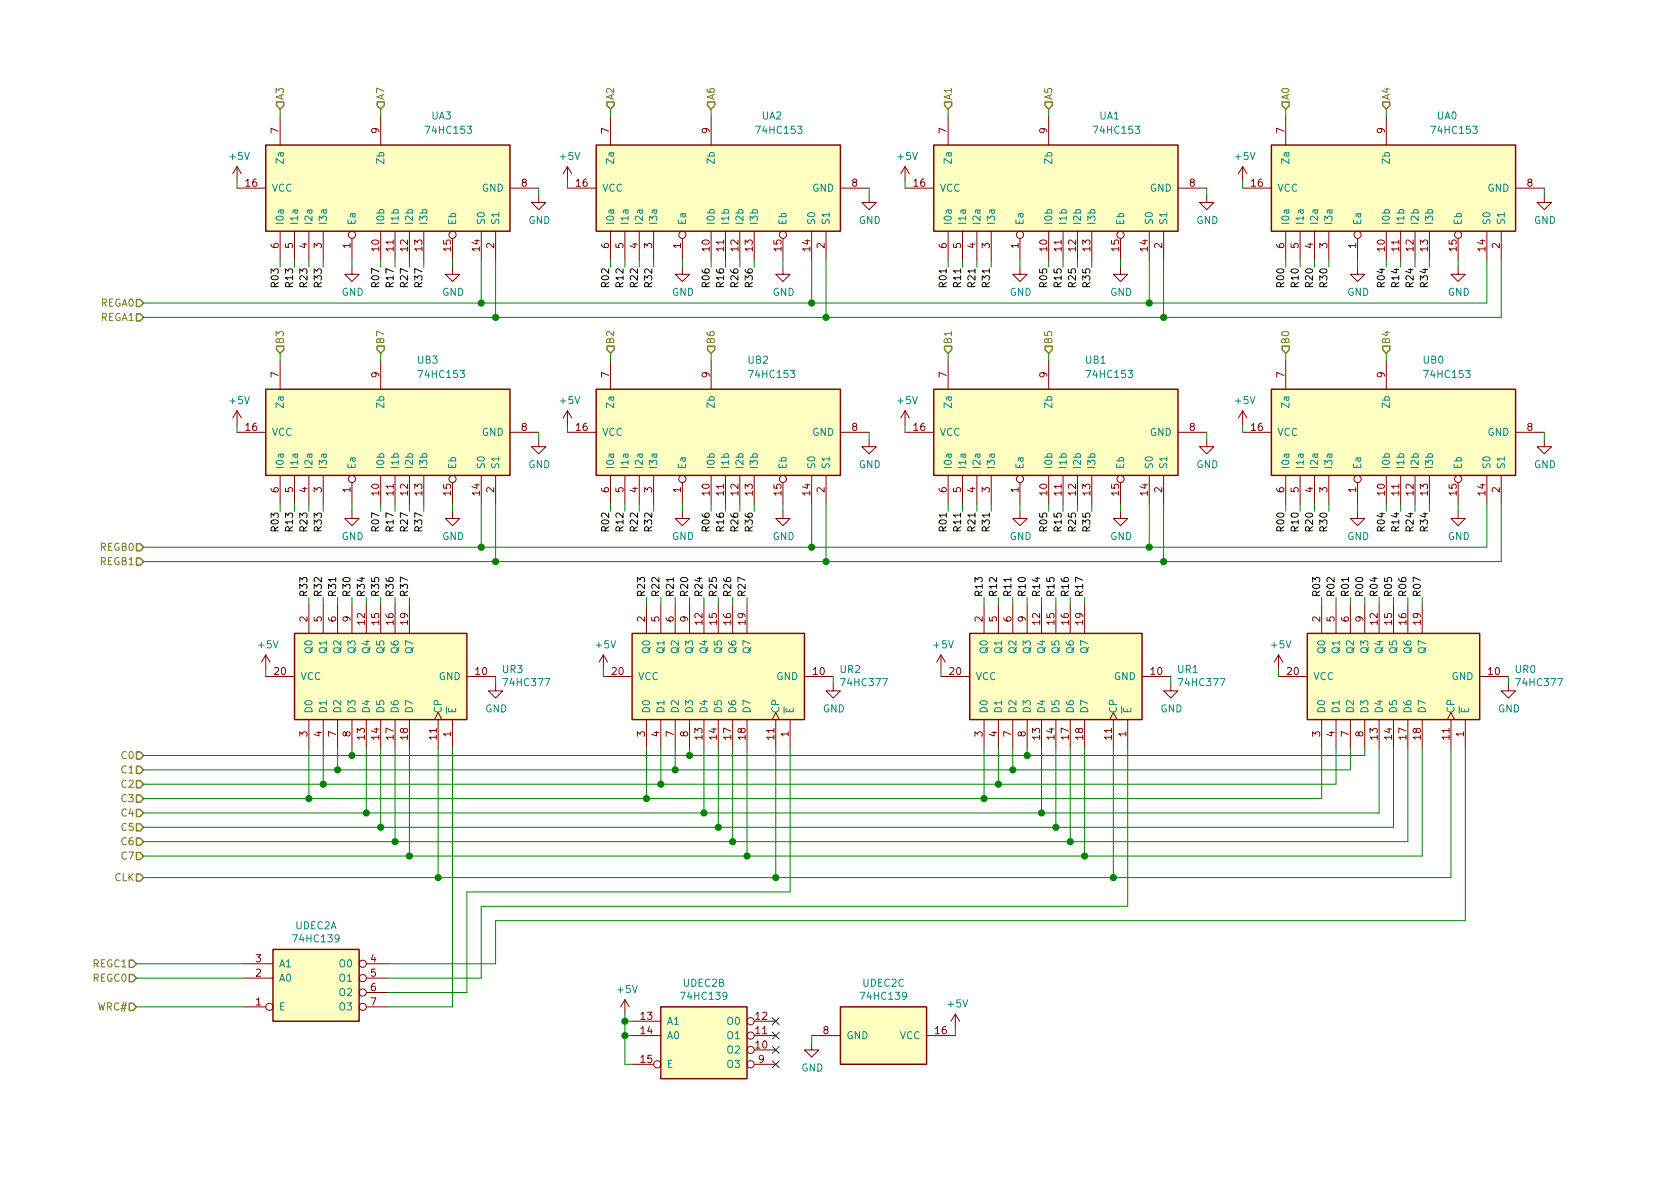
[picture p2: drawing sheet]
<svg xmlns="http://www.w3.org/2000/svg" width="297mm" height="210mm" viewBox="0 0 297 210" stroke-linecap="round" stroke-linejoin="round" font-family="sans-serif">
<defs><g id="words">
<g font-size="1.8" fill="#848400">
<text x="50.2" y="17.8" transform="rotate(-90 50.2 17.8)">A3</text>
<text x="67.9" y="17.8" transform="rotate(-90 67.9 17.8)">A7</text>
<text x="108.6" y="17.8" transform="rotate(-90 108.6 17.8)">A2</text>
<text x="126.4" y="17.8" transform="rotate(-90 126.4 17.8)">A6</text>
<text x="168.3" y="17.8" transform="rotate(-90 168.3 17.8)">A1</text>
<text x="186.1" y="17.8" transform="rotate(-90 186.1 17.8)">A5</text>
<text x="228" y="17.8" transform="rotate(-90 228 17.8)">A0</text>
<text x="245.7" y="17.8" transform="rotate(-90 245.7 17.8)">A4</text>
<text x="17.8" y="54.2">REGA0</text>
<text x="17.8" y="56.8">REGA1</text>
<text x="50.2" y="61" transform="rotate(-90 50.2 61)">B3</text>
<text x="67.9" y="61" transform="rotate(-90 67.9 61)">B7</text>
<text x="108.6" y="61" transform="rotate(-90 108.6 61)">B2</text>
<text x="126.4" y="61" transform="rotate(-90 126.4 61)">B6</text>
<text x="168.3" y="61" transform="rotate(-90 168.3 61)">B1</text>
<text x="186.1" y="61" transform="rotate(-90 186.1 61)">B5</text>
<text x="228" y="61" transform="rotate(-90 228 61)">B0</text>
<text x="245.7" y="61" transform="rotate(-90 245.7 61)">B4</text>
<text x="17.8" y="97.4">REGB0</text>
<text x="17.8" y="99.9">REGB1</text>
<text x="21.6" y="134.2">C0</text>
<text x="21.6" y="136.8">C1</text>
<text x="21.6" y="139.3">C2</text>
<text x="21.6" y="141.9">C3</text>
<text x="21.6" y="144.4">C4</text>
<text x="21.6" y="146.9">C5</text>
<text x="21.6" y="149.5">C6</text>
<text x="20.2" y="155.8">CLK</text>
<text x="21.6" y="152">C7</text>
<text x="16.5" y="173.6">REGC0</text>
<text x="16.5" y="171.1">REGC1</text>
<text x="17.4" y="178.7">WRC#</text>
</g>
<g font-size="1.8" fill="#840000">
<text x="49.3" y="23.6" transform="rotate(-90 49.3 23.6)">7</text>
<text x="67.1" y="23.6" transform="rotate(-90 67.1 23.6)">9</text>
<text x="107.7" y="23.6" transform="rotate(-90 107.7 23.6)">7</text>
<text x="125.5" y="23.6" transform="rotate(-90 125.5 23.6)">9</text>
<text x="167.4" y="23.6" transform="rotate(-90 167.4 23.6)">7</text>
<text x="185.2" y="23.6" transform="rotate(-90 185.2 23.6)">9</text>
<text x="227.1" y="23.6" transform="rotate(-90 227.1 23.6)">7</text>
<text x="244.9" y="23.6" transform="rotate(-90 244.9 23.6)">9</text>
<text x="43.5" y="33">16</text>
<text x="92.2" y="33">8</text>
<text x="101.9" y="33">16</text>
<text x="150.6" y="33">8</text>
<text x="161.6" y="33">16</text>
<text x="210.3" y="33">8</text>
<text x="221.3" y="33">16</text>
<text x="270" y="33">8</text>
<text x="49.3" y="43.9" transform="rotate(-90 49.3 43.9)">6</text>
<text x="51.8" y="43.9" transform="rotate(-90 51.8 43.9)">5</text>
<text x="54.4" y="43.9" transform="rotate(-90 54.4 43.9)">4</text>
<text x="56.9" y="43.9" transform="rotate(-90 56.9 43.9)">3</text>
<text x="62" y="43.9" transform="rotate(-90 62 43.9)">1</text>
<text x="67.1" y="44.4" transform="rotate(-90 67.1 44.4)">10</text>
<text x="69.6" y="44.4" transform="rotate(-90 69.6 44.4)">11</text>
<text x="72.1" y="44.4" transform="rotate(-90 72.1 44.4)">12</text>
<text x="74.7" y="44.4" transform="rotate(-90 74.7 44.4)">13</text>
<text x="79.8" y="44.4" transform="rotate(-90 79.8 44.4)">15</text>
<text x="84.8" y="44.4" transform="rotate(-90 84.8 44.4)">14</text>
<text x="87.4" y="43.9" transform="rotate(-90 87.4 43.9)">2</text>
<text x="107.7" y="43.9" transform="rotate(-90 107.7 43.9)">6</text>
<text x="110.2" y="43.9" transform="rotate(-90 110.2 43.9)">5</text>
<text x="112.8" y="43.9" transform="rotate(-90 112.8 43.9)">4</text>
<text x="115.3" y="43.9" transform="rotate(-90 115.3 43.9)">3</text>
<text x="120.4" y="43.9" transform="rotate(-90 120.4 43.9)">1</text>
<text x="125.5" y="44.4" transform="rotate(-90 125.5 44.4)">10</text>
<text x="128" y="44.4" transform="rotate(-90 128 44.4)">11</text>
<text x="130.6" y="44.4" transform="rotate(-90 130.6 44.4)">12</text>
<text x="133.1" y="44.4" transform="rotate(-90 133.1 44.4)">13</text>
<text x="138.2" y="44.4" transform="rotate(-90 138.2 44.4)">15</text>
<text x="143.3" y="44.4" transform="rotate(-90 143.3 44.4)">14</text>
<text x="145.8" y="43.9" transform="rotate(-90 145.8 43.9)">2</text>
<text x="167.4" y="43.9" transform="rotate(-90 167.4 43.9)">6</text>
<text x="169.9" y="43.9" transform="rotate(-90 169.9 43.9)">5</text>
<text x="172.5" y="43.9" transform="rotate(-90 172.5 43.9)">4</text>
<text x="175" y="43.9" transform="rotate(-90 175 43.9)">3</text>
<text x="180.1" y="43.9" transform="rotate(-90 180.1 43.9)">1</text>
<text x="185.2" y="44.4" transform="rotate(-90 185.2 44.4)">10</text>
<text x="187.7" y="44.4" transform="rotate(-90 187.7 44.4)">11</text>
<text x="190.2" y="44.4" transform="rotate(-90 190.2 44.4)">12</text>
<text x="192.8" y="44.4" transform="rotate(-90 192.8 44.4)">13</text>
<text x="197.9" y="44.4" transform="rotate(-90 197.9 44.4)">15</text>
<text x="202.9" y="44.4" transform="rotate(-90 202.9 44.4)">14</text>
<text x="205.5" y="43.9" transform="rotate(-90 205.5 43.9)">2</text>
<text x="227.1" y="43.9" transform="rotate(-90 227.1 43.9)">6</text>
<text x="229.6" y="43.9" transform="rotate(-90 229.6 43.9)">5</text>
<text x="232.2" y="43.9" transform="rotate(-90 232.2 43.9)">4</text>
<text x="234.7" y="43.9" transform="rotate(-90 234.7 43.9)">3</text>
<text x="239.8" y="43.9" transform="rotate(-90 239.8 43.9)">1</text>
<text x="244.9" y="44.4" transform="rotate(-90 244.9 44.4)">10</text>
<text x="247.4" y="44.4" transform="rotate(-90 247.4 44.4)">11</text>
<text x="249.9" y="44.4" transform="rotate(-90 249.9 44.4)">12</text>
<text x="252.5" y="44.4" transform="rotate(-90 252.5 44.4)">13</text>
<text x="257.6" y="44.4" transform="rotate(-90 257.6 44.4)">15</text>
<text x="262.6" y="44.4" transform="rotate(-90 262.6 44.4)">14</text>
<text x="265.2" y="43.9" transform="rotate(-90 265.2 43.9)">2</text>
<text x="49.3" y="66.8" transform="rotate(-90 49.3 66.8)">7</text>
<text x="67.1" y="66.8" transform="rotate(-90 67.1 66.8)">9</text>
<text x="107.7" y="66.8" transform="rotate(-90 107.7 66.8)">7</text>
<text x="125.5" y="66.8" transform="rotate(-90 125.5 66.8)">9</text>
<text x="167.4" y="66.8" transform="rotate(-90 167.4 66.8)">7</text>
<text x="185.2" y="66.8" transform="rotate(-90 185.2 66.8)">9</text>
<text x="227.1" y="66.8" transform="rotate(-90 227.1 66.8)">7</text>
<text x="244.9" y="66.8" transform="rotate(-90 244.9 66.8)">9</text>
<text x="43.5" y="76.2">16</text>
<text x="92.2" y="76.2">8</text>
<text x="101.9" y="76.2">16</text>
<text x="150.6" y="76.2">8</text>
<text x="161.6" y="76.2">16</text>
<text x="210.3" y="76.2">8</text>
<text x="221.3" y="76.2">16</text>
<text x="270" y="76.2">8</text>
<text x="49.3" y="87.1" transform="rotate(-90 49.3 87.1)">6</text>
<text x="51.8" y="87.1" transform="rotate(-90 51.8 87.1)">5</text>
<text x="54.4" y="87.1" transform="rotate(-90 54.4 87.1)">4</text>
<text x="56.9" y="87.1" transform="rotate(-90 56.9 87.1)">3</text>
<text x="62" y="87.1" transform="rotate(-90 62 87.1)">1</text>
<text x="67.1" y="87.6" transform="rotate(-90 67.1 87.6)">10</text>
<text x="69.6" y="87.6" transform="rotate(-90 69.6 87.6)">11</text>
<text x="72.1" y="87.6" transform="rotate(-90 72.1 87.6)">12</text>
<text x="74.7" y="87.6" transform="rotate(-90 74.7 87.6)">13</text>
<text x="79.8" y="87.6" transform="rotate(-90 79.8 87.6)">15</text>
<text x="84.8" y="87.6" transform="rotate(-90 84.8 87.6)">14</text>
<text x="87.4" y="87.1" transform="rotate(-90 87.4 87.1)">2</text>
<text x="107.7" y="87.1" transform="rotate(-90 107.7 87.1)">6</text>
<text x="110.2" y="87.1" transform="rotate(-90 110.2 87.1)">5</text>
<text x="112.8" y="87.1" transform="rotate(-90 112.8 87.1)">4</text>
<text x="115.3" y="87.1" transform="rotate(-90 115.3 87.1)">3</text>
<text x="120.4" y="87.1" transform="rotate(-90 120.4 87.1)">1</text>
<text x="125.5" y="87.6" transform="rotate(-90 125.5 87.6)">10</text>
<text x="128" y="87.6" transform="rotate(-90 128 87.6)">11</text>
<text x="130.6" y="87.6" transform="rotate(-90 130.6 87.6)">12</text>
<text x="133.1" y="87.6" transform="rotate(-90 133.1 87.6)">13</text>
<text x="138.2" y="87.6" transform="rotate(-90 138.2 87.6)">15</text>
<text x="143.3" y="87.6" transform="rotate(-90 143.3 87.6)">14</text>
<text x="145.8" y="87.1" transform="rotate(-90 145.8 87.1)">2</text>
<text x="167.4" y="87.1" transform="rotate(-90 167.4 87.1)">6</text>
<text x="169.9" y="87.1" transform="rotate(-90 169.9 87.1)">5</text>
<text x="172.5" y="87.1" transform="rotate(-90 172.5 87.1)">4</text>
<text x="175" y="87.1" transform="rotate(-90 175 87.1)">3</text>
<text x="180.1" y="87.1" transform="rotate(-90 180.1 87.1)">1</text>
<text x="185.2" y="87.6" transform="rotate(-90 185.2 87.6)">10</text>
<text x="187.7" y="87.6" transform="rotate(-90 187.7 87.6)">11</text>
<text x="190.2" y="87.6" transform="rotate(-90 190.2 87.6)">12</text>
<text x="192.8" y="87.6" transform="rotate(-90 192.8 87.6)">13</text>
<text x="197.9" y="87.6" transform="rotate(-90 197.9 87.6)">15</text>
<text x="202.9" y="87.6" transform="rotate(-90 202.9 87.6)">14</text>
<text x="205.5" y="87.1" transform="rotate(-90 205.5 87.1)">2</text>
<text x="227.1" y="87.1" transform="rotate(-90 227.1 87.1)">6</text>
<text x="229.6" y="87.1" transform="rotate(-90 229.6 87.1)">5</text>
<text x="232.2" y="87.1" transform="rotate(-90 232.2 87.1)">4</text>
<text x="234.7" y="87.1" transform="rotate(-90 234.7 87.1)">3</text>
<text x="239.8" y="87.1" transform="rotate(-90 239.8 87.1)">1</text>
<text x="244.9" y="87.6" transform="rotate(-90 244.9 87.6)">10</text>
<text x="247.4" y="87.6" transform="rotate(-90 247.4 87.6)">11</text>
<text x="249.9" y="87.6" transform="rotate(-90 249.9 87.6)">12</text>
<text x="252.5" y="87.6" transform="rotate(-90 252.5 87.6)">13</text>
<text x="257.6" y="87.6" transform="rotate(-90 257.6 87.6)">15</text>
<text x="262.6" y="87.6" transform="rotate(-90 262.6 87.6)">14</text>
<text x="265.2" y="87.1" transform="rotate(-90 265.2 87.1)">2</text>
<text x="54.4" y="110" transform="rotate(-90 54.4 110)">2</text>
<text x="56.9" y="110" transform="rotate(-90 56.9 110)">5</text>
<text x="59.4" y="110" transform="rotate(-90 59.4 110)">6</text>
<text x="62" y="110" transform="rotate(-90 62 110)">9</text>
<text x="64.5" y="110.4" transform="rotate(-90 64.5 110.4)">12</text>
<text x="67.1" y="110.4" transform="rotate(-90 67.1 110.4)">15</text>
<text x="69.6" y="110.4" transform="rotate(-90 69.6 110.4)">16</text>
<text x="72.1" y="110.4" transform="rotate(-90 72.1 110.4)">19</text>
<text x="114" y="110" transform="rotate(-90 114 110)">2</text>
<text x="116.6" y="110" transform="rotate(-90 116.6 110)">5</text>
<text x="119.1" y="110" transform="rotate(-90 119.1 110)">6</text>
<text x="121.7" y="110" transform="rotate(-90 121.7 110)">9</text>
<text x="124.2" y="110.4" transform="rotate(-90 124.2 110.4)">12</text>
<text x="126.7" y="110.4" transform="rotate(-90 126.7 110.4)">15</text>
<text x="129.3" y="110.4" transform="rotate(-90 129.3 110.4)">16</text>
<text x="131.8" y="110.4" transform="rotate(-90 131.8 110.4)">19</text>
<text x="173.7" y="110" transform="rotate(-90 173.7 110)">2</text>
<text x="176.3" y="110" transform="rotate(-90 176.3 110)">5</text>
<text x="178.8" y="110" transform="rotate(-90 178.8 110)">6</text>
<text x="181.4" y="110" transform="rotate(-90 181.4 110)">9</text>
<text x="183.9" y="110.4" transform="rotate(-90 183.9 110.4)">12</text>
<text x="186.4" y="110.4" transform="rotate(-90 186.4 110.4)">15</text>
<text x="189" y="110.4" transform="rotate(-90 189 110.4)">16</text>
<text x="191.5" y="110.4" transform="rotate(-90 191.5 110.4)">19</text>
<text x="233.4" y="110" transform="rotate(-90 233.4 110)">2</text>
<text x="236" y="110" transform="rotate(-90 236 110)">5</text>
<text x="238.5" y="110" transform="rotate(-90 238.5 110)">6</text>
<text x="241" y="110" transform="rotate(-90 241 110)">9</text>
<text x="243.6" y="110.4" transform="rotate(-90 243.6 110.4)">12</text>
<text x="246.1" y="110.4" transform="rotate(-90 246.1 110.4)">15</text>
<text x="248.7" y="110.4" transform="rotate(-90 248.7 110.4)">16</text>
<text x="251.2" y="110.4" transform="rotate(-90 251.2 110.4)">19</text>
<text x="48.6" y="119.4">20</text>
<text x="84.1" y="119.4">10</text>
<text x="108.3" y="119.4">20</text>
<text x="143.8" y="119.4">10</text>
<text x="167.9" y="119.4">20</text>
<text x="203.5" y="119.4">10</text>
<text x="227.6" y="119.4">20</text>
<text x="263.2" y="119.4">10</text>
<text x="54.4" y="130.3" transform="rotate(-90 54.4 130.3)">3</text>
<text x="56.9" y="130.3" transform="rotate(-90 56.9 130.3)">4</text>
<text x="59.4" y="130.3" transform="rotate(-90 59.4 130.3)">7</text>
<text x="62" y="130.3" transform="rotate(-90 62 130.3)">8</text>
<text x="64.5" y="130.8" transform="rotate(-90 64.5 130.8)">13</text>
<text x="67.1" y="130.8" transform="rotate(-90 67.1 130.8)">14</text>
<text x="69.6" y="130.8" transform="rotate(-90 69.6 130.8)">17</text>
<text x="72.1" y="130.8" transform="rotate(-90 72.1 130.8)">18</text>
<text x="77.2" y="130.8" transform="rotate(-90 77.2 130.8)">11</text>
<text x="79.8" y="130.3" transform="rotate(-90 79.8 130.3)">1</text>
<text x="114" y="130.3" transform="rotate(-90 114 130.3)">3</text>
<text x="116.6" y="130.3" transform="rotate(-90 116.6 130.3)">4</text>
<text x="119.1" y="130.3" transform="rotate(-90 119.1 130.3)">7</text>
<text x="121.7" y="130.3" transform="rotate(-90 121.7 130.3)">8</text>
<text x="124.2" y="130.8" transform="rotate(-90 124.2 130.8)">13</text>
<text x="126.7" y="130.8" transform="rotate(-90 126.7 130.8)">14</text>
<text x="129.3" y="130.8" transform="rotate(-90 129.3 130.8)">17</text>
<text x="131.8" y="130.8" transform="rotate(-90 131.8 130.8)">18</text>
<text x="136.9" y="130.8" transform="rotate(-90 136.9 130.8)">11</text>
<text x="139.4" y="130.3" transform="rotate(-90 139.4 130.3)">1</text>
<text x="173.7" y="130.3" transform="rotate(-90 173.7 130.3)">3</text>
<text x="176.3" y="130.3" transform="rotate(-90 176.3 130.3)">4</text>
<text x="178.8" y="130.3" transform="rotate(-90 178.8 130.3)">7</text>
<text x="181.4" y="130.3" transform="rotate(-90 181.4 130.3)">8</text>
<text x="183.9" y="130.8" transform="rotate(-90 183.9 130.8)">13</text>
<text x="186.4" y="130.8" transform="rotate(-90 186.4 130.8)">14</text>
<text x="189" y="130.8" transform="rotate(-90 189 130.8)">17</text>
<text x="191.5" y="130.8" transform="rotate(-90 191.5 130.8)">18</text>
<text x="196.6" y="130.8" transform="rotate(-90 196.6 130.8)">11</text>
<text x="199.1" y="130.3" transform="rotate(-90 199.1 130.3)">1</text>
<text x="233.4" y="130.3" transform="rotate(-90 233.4 130.3)">3</text>
<text x="236" y="130.3" transform="rotate(-90 236 130.3)">4</text>
<text x="238.5" y="130.3" transform="rotate(-90 238.5 130.3)">7</text>
<text x="241" y="130.3" transform="rotate(-90 241 130.3)">8</text>
<text x="243.6" y="130.8" transform="rotate(-90 243.6 130.8)">13</text>
<text x="246.1" y="130.8" transform="rotate(-90 246.1 130.8)">14</text>
<text x="248.7" y="130.8" transform="rotate(-90 248.7 130.8)">17</text>
<text x="251.2" y="130.8" transform="rotate(-90 251.2 130.8)">18</text>
<text x="256.3" y="130.8" transform="rotate(-90 256.3 130.8)">11</text>
<text x="258.8" y="130.3" transform="rotate(-90 258.8 130.3)">1</text>
<text x="45.2" y="172.7">2</text>
<text x="45.2" y="170.2">3</text>
<text x="65.6" y="170.2">4</text>
<text x="65.6" y="172.7">5</text>
<text x="45.2" y="177.8">1</text>
<text x="65.6" y="175.3">6</text>
<text x="65.6" y="177.8">7</text>
<text x="113.3" y="180.3">13</text>
<text x="113.3" y="182.9">14</text>
<text x="133.7" y="185.4">10</text>
<text x="133.7" y="182.9">11</text>
<text x="133.7" y="180.3">12</text>
<text x="145.6" y="182.9">8</text>
<text x="165.4" y="182.9">16</text>
<text x="113.3" y="188">15</text>
<text x="134.1" y="188">9</text>
</g>
<g font-size="1.8" fill="#008484">
<text x="75.6" y="23.7">74HC153</text>
<text x="76.3" y="21.1">UA3</text>
<text x="134" y="23.7">74HC153</text>
<text x="134.7" y="21.1">UA2</text>
<text x="193.7" y="23.7">74HC153</text>
<text x="194.4" y="21.1">UA1</text>
<text x="253.4" y="23.7">74HC153</text>
<text x="254.1" y="21.1">UA0</text>
<text x="40.7" y="28.3">+5V</text>
<text x="50.2" y="28.7" transform="rotate(-90 50.2 28.7)">Za</text>
<text x="67.9" y="28.8" transform="rotate(-90 67.9 28.8)">Zb</text>
<text x="99.1" y="28.3">+5V</text>
<text x="108.6" y="28.7" transform="rotate(-90 108.6 28.7)">Za</text>
<text x="126.4" y="28.8" transform="rotate(-90 126.4 28.8)">Zb</text>
<text x="158.8" y="28.3">+5V</text>
<text x="168.3" y="28.7" transform="rotate(-90 168.3 28.7)">Za</text>
<text x="186.1" y="28.8" transform="rotate(-90 186.1 28.8)">Zb</text>
<text x="218.5" y="28.3">+5V</text>
<text x="228" y="28.7" transform="rotate(-90 228 28.7)">Za</text>
<text x="245.7" y="28.8" transform="rotate(-90 245.7 28.8)">Zb</text>
<text x="48" y="33.9">VCC</text>
<text x="85.2" y="33.9">GND</text>
<text x="106.4" y="33.9">VCC</text>
<text x="143.6" y="33.9">GND</text>
<text x="166.1" y="33.9">VCC</text>
<text x="203.3" y="33.9">GND</text>
<text x="225.8" y="33.9">VCC</text>
<text x="263" y="33.9">GND</text>
<text x="50.2" y="39.9" transform="rotate(-90 50.2 39.9)">I0a</text>
<text x="52.7" y="39.9" transform="rotate(-90 52.7 39.9)">I1a</text>
<text x="55.2" y="39.9" transform="rotate(-90 55.2 39.9)">I2a</text>
<text x="57.8" y="39.9" transform="rotate(-90 57.8 39.9)">I3a</text>
<text x="62.9" y="39.9" transform="rotate(-90 62.9 39.9)">Ea</text>
<text x="67.9" y="39.9" transform="rotate(-90 67.9 39.9)">I0b</text>
<text x="70.5" y="39.9" transform="rotate(-90 70.5 39.9)">I1b</text>
<text x="73" y="39.9" transform="rotate(-90 73 39.9)">I2b</text>
<text x="75.6" y="39.9" transform="rotate(-90 75.6 39.9)">I3b</text>
<text x="80.6" y="39.9" transform="rotate(-90 80.6 39.9)">Eb</text>
<text x="85.7" y="39.9" transform="rotate(-90 85.7 39.9)">S0</text>
<text x="88.3" y="39.9" transform="rotate(-90 88.3 39.9)">S1</text>
<text x="93.4" y="39.6">GND</text>
<text x="108.6" y="39.9" transform="rotate(-90 108.6 39.9)">I0a</text>
<text x="111.1" y="39.9" transform="rotate(-90 111.1 39.9)">I1a</text>
<text x="113.7" y="39.9" transform="rotate(-90 113.7 39.9)">I2a</text>
<text x="116.2" y="39.9" transform="rotate(-90 116.2 39.9)">I3a</text>
<text x="121.3" y="39.9" transform="rotate(-90 121.3 39.9)">Ea</text>
<text x="126.4" y="39.9" transform="rotate(-90 126.4 39.9)">I0b</text>
<text x="128.9" y="39.9" transform="rotate(-90 128.9 39.9)">I1b</text>
<text x="131.4" y="39.9" transform="rotate(-90 131.4 39.9)">I2b</text>
<text x="134" y="39.9" transform="rotate(-90 134 39.9)">I3b</text>
<text x="139.1" y="39.9" transform="rotate(-90 139.1 39.9)">Eb</text>
<text x="144.1" y="39.9" transform="rotate(-90 144.1 39.9)">S0</text>
<text x="146.7" y="39.9" transform="rotate(-90 146.7 39.9)">S1</text>
<text x="151.8" y="39.6">GND</text>
<text x="168.3" y="39.9" transform="rotate(-90 168.3 39.9)">I0a</text>
<text x="170.8" y="39.9" transform="rotate(-90 170.8 39.9)">I1a</text>
<text x="173.4" y="39.9" transform="rotate(-90 173.4 39.9)">I2a</text>
<text x="175.9" y="39.9" transform="rotate(-90 175.9 39.9)">I3a</text>
<text x="181" y="39.9" transform="rotate(-90 181 39.9)">Ea</text>
<text x="186.1" y="39.9" transform="rotate(-90 186.1 39.9)">I0b</text>
<text x="188.6" y="39.9" transform="rotate(-90 188.6 39.9)">I1b</text>
<text x="191.1" y="39.9" transform="rotate(-90 191.1 39.9)">I2b</text>
<text x="193.7" y="39.9" transform="rotate(-90 193.7 39.9)">I3b</text>
<text x="198.8" y="39.9" transform="rotate(-90 198.8 39.9)">Eb</text>
<text x="203.8" y="39.9" transform="rotate(-90 203.8 39.9)">S0</text>
<text x="206.4" y="39.9" transform="rotate(-90 206.4 39.9)">S1</text>
<text x="211.5" y="39.6">GND</text>
<text x="228" y="39.9" transform="rotate(-90 228 39.9)">I0a</text>
<text x="230.5" y="39.9" transform="rotate(-90 230.5 39.9)">I1a</text>
<text x="233" y="39.9" transform="rotate(-90 233 39.9)">I2a</text>
<text x="235.6" y="39.9" transform="rotate(-90 235.6 39.9)">I3a</text>
<text x="240.7" y="39.9" transform="rotate(-90 240.7 39.9)">Ea</text>
<text x="245.7" y="39.9" transform="rotate(-90 245.7 39.9)">I0b</text>
<text x="248.3" y="39.9" transform="rotate(-90 248.3 39.9)">I1b</text>
<text x="250.8" y="39.9" transform="rotate(-90 250.8 39.9)">I2b</text>
<text x="253.4" y="39.9" transform="rotate(-90 253.4 39.9)">I3b</text>
<text x="258.4" y="39.9" transform="rotate(-90 258.4 39.9)">Eb</text>
<text x="263.5" y="39.9" transform="rotate(-90 263.5 39.9)">S0</text>
<text x="266.1" y="39.9" transform="rotate(-90 266.1 39.9)">S1</text>
<text x="271.2" y="39.6">GND</text>
<text x="60.4" y="52.3">GND</text>
<text x="78.2" y="52.3">GND</text>
<text x="118.8" y="52.3">GND</text>
<text x="136.6" y="52.3">GND</text>
<text x="178.5" y="52.3">GND</text>
<text x="196.3" y="52.3">GND</text>
<text x="238.2" y="52.3">GND</text>
<text x="256" y="52.3">GND</text>
<text x="73.9" y="64.3">UB3</text>
<text x="132.3" y="64.3">UB2</text>
<text x="192" y="64.3">UB1</text>
<text x="251.7" y="64.3">UB0</text>
<text x="40.7" y="71.5">+5V</text>
<text x="50.2" y="71.9" transform="rotate(-90 50.2 71.9)">Za</text>
<text x="74.3" y="66.8">74HC153</text>
<text x="99.1" y="71.5">+5V</text>
<text x="108.6" y="71.9" transform="rotate(-90 108.6 71.9)">Za</text>
<text x="132.7" y="66.8">74HC153</text>
<text x="158.8" y="71.5">+5V</text>
<text x="168.3" y="71.9" transform="rotate(-90 168.3 71.9)">Za</text>
<text x="192.4" y="66.8">74HC153</text>
<text x="218.5" y="71.5">+5V</text>
<text x="228" y="71.9" transform="rotate(-90 228 71.9)">Za</text>
<text x="252.1" y="66.8">74HC153</text>
<text x="48" y="77.1">VCC</text>
<text x="67.9" y="72" transform="rotate(-90 67.9 72)">Zb</text>
<text x="85.2" y="77.1">GND</text>
<text x="106.4" y="77.1">VCC</text>
<text x="126.4" y="72" transform="rotate(-90 126.4 72)">Zb</text>
<text x="143.6" y="77.1">GND</text>
<text x="166.1" y="77.1">VCC</text>
<text x="186.1" y="72" transform="rotate(-90 186.1 72)">Zb</text>
<text x="203.3" y="77.1">GND</text>
<text x="225.8" y="77.1">VCC</text>
<text x="245.7" y="72" transform="rotate(-90 245.7 72)">Zb</text>
<text x="263" y="77.1">GND</text>
<text x="50.2" y="83.1" transform="rotate(-90 50.2 83.1)">I0a</text>
<text x="52.7" y="83.1" transform="rotate(-90 52.7 83.1)">I1a</text>
<text x="55.2" y="83.1" transform="rotate(-90 55.2 83.1)">I2a</text>
<text x="57.8" y="83.1" transform="rotate(-90 57.8 83.1)">I3a</text>
<text x="62.9" y="83.1" transform="rotate(-90 62.9 83.1)">Ea</text>
<text x="67.9" y="83.1" transform="rotate(-90 67.9 83.1)">I0b</text>
<text x="70.5" y="83.1" transform="rotate(-90 70.5 83.1)">I1b</text>
<text x="73" y="83.1" transform="rotate(-90 73 83.1)">I2b</text>
<text x="75.6" y="83.1" transform="rotate(-90 75.6 83.1)">I3b</text>
<text x="80.6" y="83.1" transform="rotate(-90 80.6 83.1)">Eb</text>
<text x="85.7" y="83.1" transform="rotate(-90 85.7 83.1)">S0</text>
<text x="88.3" y="83.1" transform="rotate(-90 88.3 83.1)">S1</text>
<text x="93.4" y="82.8">GND</text>
<text x="108.6" y="83.1" transform="rotate(-90 108.6 83.1)">I0a</text>
<text x="111.1" y="83.1" transform="rotate(-90 111.1 83.1)">I1a</text>
<text x="113.7" y="83.1" transform="rotate(-90 113.7 83.1)">I2a</text>
<text x="116.2" y="83.1" transform="rotate(-90 116.2 83.1)">I3a</text>
<text x="121.3" y="83.1" transform="rotate(-90 121.3 83.1)">Ea</text>
<text x="126.4" y="83.1" transform="rotate(-90 126.4 83.1)">I0b</text>
<text x="128.9" y="83.1" transform="rotate(-90 128.9 83.1)">I1b</text>
<text x="131.4" y="83.1" transform="rotate(-90 131.4 83.1)">I2b</text>
<text x="134" y="83.1" transform="rotate(-90 134 83.1)">I3b</text>
<text x="139.1" y="83.1" transform="rotate(-90 139.1 83.1)">Eb</text>
<text x="144.1" y="83.1" transform="rotate(-90 144.1 83.1)">S0</text>
<text x="146.7" y="83.1" transform="rotate(-90 146.7 83.1)">S1</text>
<text x="151.8" y="82.8">GND</text>
<text x="168.3" y="83.1" transform="rotate(-90 168.3 83.1)">I0a</text>
<text x="170.8" y="83.1" transform="rotate(-90 170.8 83.1)">I1a</text>
<text x="173.4" y="83.1" transform="rotate(-90 173.4 83.1)">I2a</text>
<text x="175.9" y="83.1" transform="rotate(-90 175.9 83.1)">I3a</text>
<text x="181" y="83.1" transform="rotate(-90 181 83.1)">Ea</text>
<text x="186.1" y="83.1" transform="rotate(-90 186.1 83.1)">I0b</text>
<text x="188.6" y="83.1" transform="rotate(-90 188.6 83.1)">I1b</text>
<text x="191.1" y="83.1" transform="rotate(-90 191.1 83.1)">I2b</text>
<text x="193.7" y="83.1" transform="rotate(-90 193.7 83.1)">I3b</text>
<text x="198.8" y="83.1" transform="rotate(-90 198.8 83.1)">Eb</text>
<text x="203.8" y="83.1" transform="rotate(-90 203.8 83.1)">S0</text>
<text x="206.4" y="83.1" transform="rotate(-90 206.4 83.1)">S1</text>
<text x="211.5" y="82.8">GND</text>
<text x="228" y="83.1" transform="rotate(-90 228 83.1)">I0a</text>
<text x="230.5" y="83.1" transform="rotate(-90 230.5 83.1)">I1a</text>
<text x="233" y="83.1" transform="rotate(-90 233 83.1)">I2a</text>
<text x="235.6" y="83.1" transform="rotate(-90 235.6 83.1)">I3a</text>
<text x="240.7" y="83.1" transform="rotate(-90 240.7 83.1)">Ea</text>
<text x="245.7" y="83.1" transform="rotate(-90 245.7 83.1)">I0b</text>
<text x="248.3" y="83.1" transform="rotate(-90 248.3 83.1)">I1b</text>
<text x="250.8" y="83.1" transform="rotate(-90 250.8 83.1)">I2b</text>
<text x="253.4" y="83.1" transform="rotate(-90 253.4 83.1)">I3b</text>
<text x="258.4" y="83.1" transform="rotate(-90 258.4 83.1)">Eb</text>
<text x="263.5" y="83.1" transform="rotate(-90 263.5 83.1)">S0</text>
<text x="266.1" y="83.1" transform="rotate(-90 266.1 83.1)">S1</text>
<text x="271.2" y="82.8">GND</text>
<text x="60.4" y="95.5">GND</text>
<text x="78.2" y="95.5">GND</text>
<text x="118.8" y="95.5">GND</text>
<text x="136.6" y="95.5">GND</text>
<text x="178.5" y="95.5">GND</text>
<text x="196.3" y="95.5">GND</text>
<text x="238.2" y="95.5">GND</text>
<text x="256" y="95.5">GND</text>
<text x="45.8" y="114.6">+5V</text>
<text x="55.2" y="115.4" transform="rotate(-90 55.2 115.4)">Q0</text>
<text x="57.8" y="115.4" transform="rotate(-90 57.8 115.4)">Q1</text>
<text x="60.3" y="115.4" transform="rotate(-90 60.3 115.4)">Q2</text>
<text x="62.9" y="115.4" transform="rotate(-90 62.9 115.4)">Q3</text>
<text x="65.4" y="115.4" transform="rotate(-90 65.4 115.4)">Q4</text>
<text x="67.9" y="115.4" transform="rotate(-90 67.9 115.4)">Q5</text>
<text x="70.5" y="115.4" transform="rotate(-90 70.5 115.4)">Q6</text>
<text x="73" y="115.4" transform="rotate(-90 73 115.4)">Q7</text>
<text x="88.9" y="119">UR3</text>
<text x="105.5" y="114.6">+5V</text>
<text x="114.9" y="115.4" transform="rotate(-90 114.9 115.4)">Q0</text>
<text x="117.5" y="115.4" transform="rotate(-90 117.5 115.4)">Q1</text>
<text x="120" y="115.4" transform="rotate(-90 120 115.4)">Q2</text>
<text x="122.6" y="115.4" transform="rotate(-90 122.6 115.4)">Q3</text>
<text x="125.1" y="115.4" transform="rotate(-90 125.1 115.4)">Q4</text>
<text x="127.6" y="115.4" transform="rotate(-90 127.6 115.4)">Q5</text>
<text x="130.2" y="115.4" transform="rotate(-90 130.2 115.4)">Q6</text>
<text x="132.7" y="115.4" transform="rotate(-90 132.7 115.4)">Q7</text>
<text x="148.6" y="119">UR2</text>
<text x="165.2" y="114.6">+5V</text>
<text x="174.6" y="115.4" transform="rotate(-90 174.6 115.4)">Q0</text>
<text x="177.2" y="115.4" transform="rotate(-90 177.2 115.4)">Q1</text>
<text x="179.7" y="115.4" transform="rotate(-90 179.7 115.4)">Q2</text>
<text x="182.2" y="115.4" transform="rotate(-90 182.2 115.4)">Q3</text>
<text x="184.8" y="115.4" transform="rotate(-90 184.8 115.4)">Q4</text>
<text x="187.3" y="115.4" transform="rotate(-90 187.3 115.4)">Q5</text>
<text x="189.9" y="115.4" transform="rotate(-90 189.9 115.4)">Q6</text>
<text x="192.4" y="115.4" transform="rotate(-90 192.4 115.4)">Q7</text>
<text x="208.3" y="119">UR1</text>
<text x="224.8" y="114.6">+5V</text>
<text x="234.3" y="115.4" transform="rotate(-90 234.3 115.4)">Q0</text>
<text x="236.9" y="115.4" transform="rotate(-90 236.9 115.4)">Q1</text>
<text x="239.4" y="115.4" transform="rotate(-90 239.4 115.4)">Q2</text>
<text x="241.9" y="115.4" transform="rotate(-90 241.9 115.4)">Q3</text>
<text x="244.5" y="115.4" transform="rotate(-90 244.5 115.4)">Q4</text>
<text x="247" y="115.4" transform="rotate(-90 247 115.4)">Q5</text>
<text x="249.6" y="115.4" transform="rotate(-90 249.6 115.4)">Q6</text>
<text x="252.1" y="115.4" transform="rotate(-90 252.1 115.4)">Q7</text>
<text x="268" y="119">UR0</text>
<text x="53.1" y="120.3">VCC</text>
<text x="77.6" y="120.3">GND</text>
<text x="85.8" y="126">GND</text>
<text x="89.3" y="121.3">74HC377</text>
<text x="112.8" y="120.3">VCC</text>
<text x="137.3" y="120.3">GND</text>
<text x="145.5" y="126">GND</text>
<text x="149" y="121.3">74HC377</text>
<text x="172.5" y="120.3">VCC</text>
<text x="197" y="120.3">GND</text>
<text x="205.2" y="126">GND</text>
<text x="208.7" y="121.3">74HC377</text>
<text x="232.2" y="120.3">VCC</text>
<text x="256.7" y="120.3">GND</text>
<text x="264.9" y="126">GND</text>
<text x="268.4" y="121.3">74HC377</text>
<text x="55.2" y="126.2" transform="rotate(-90 55.2 126.2)">D0</text>
<text x="57.8" y="126.2" transform="rotate(-90 57.8 126.2)">D1</text>
<text x="60.3" y="126.2" transform="rotate(-90 60.3 126.2)">D2</text>
<text x="62.9" y="126.2" transform="rotate(-90 62.9 126.2)">D3</text>
<text x="65.4" y="126.2" transform="rotate(-90 65.4 126.2)">D4</text>
<text x="67.9" y="126.2" transform="rotate(-90 67.9 126.2)">D5</text>
<text x="70.5" y="126.2" transform="rotate(-90 70.5 126.2)">D6</text>
<text x="73" y="126.2" transform="rotate(-90 73 126.2)">D7</text>
<text x="78.1" y="126.2" transform="rotate(-90 78.1 126.2)">CP</text>
<text x="80.6" y="126.2" transform="rotate(-90 80.6 126.2)">E</text>
<text x="114.9" y="126.2" transform="rotate(-90 114.9 126.2)">D0</text>
<text x="117.5" y="126.2" transform="rotate(-90 117.5 126.2)">D1</text>
<text x="120" y="126.2" transform="rotate(-90 120 126.2)">D2</text>
<text x="122.6" y="126.2" transform="rotate(-90 122.6 126.2)">D3</text>
<text x="125.1" y="126.2" transform="rotate(-90 125.1 126.2)">D4</text>
<text x="127.6" y="126.2" transform="rotate(-90 127.6 126.2)">D5</text>
<text x="130.2" y="126.2" transform="rotate(-90 130.2 126.2)">D6</text>
<text x="132.7" y="126.2" transform="rotate(-90 132.7 126.2)">D7</text>
<text x="137.8" y="126.2" transform="rotate(-90 137.8 126.2)">CP</text>
<text x="140.3" y="126.2" transform="rotate(-90 140.3 126.2)">E</text>
<text x="174.6" y="126.2" transform="rotate(-90 174.6 126.2)">D0</text>
<text x="177.2" y="126.2" transform="rotate(-90 177.2 126.2)">D1</text>
<text x="179.7" y="126.2" transform="rotate(-90 179.7 126.2)">D2</text>
<text x="182.2" y="126.2" transform="rotate(-90 182.2 126.2)">D3</text>
<text x="184.8" y="126.2" transform="rotate(-90 184.8 126.2)">D4</text>
<text x="187.3" y="126.2" transform="rotate(-90 187.3 126.2)">D5</text>
<text x="189.9" y="126.2" transform="rotate(-90 189.9 126.2)">D6</text>
<text x="192.4" y="126.2" transform="rotate(-90 192.4 126.2)">D7</text>
<text x="197.5" y="126.2" transform="rotate(-90 197.5 126.2)">CP</text>
<text x="200" y="126.2" transform="rotate(-90 200 126.2)">E</text>
<text x="234.3" y="126.2" transform="rotate(-90 234.3 126.2)">D0</text>
<text x="236.9" y="126.2" transform="rotate(-90 236.9 126.2)">D1</text>
<text x="239.4" y="126.2" transform="rotate(-90 239.4 126.2)">D2</text>
<text x="241.9" y="126.2" transform="rotate(-90 241.9 126.2)">D3</text>
<text x="244.5" y="126.2" transform="rotate(-90 244.5 126.2)">D4</text>
<text x="247" y="126.2" transform="rotate(-90 247 126.2)">D5</text>
<text x="249.6" y="126.2" transform="rotate(-90 249.6 126.2)">D6</text>
<text x="252.1" y="126.2" transform="rotate(-90 252.1 126.2)">D7</text>
<text x="257.2" y="126.2" transform="rotate(-90 257.2 126.2)">CP</text>
<text x="259.7" y="126.2" transform="rotate(-90 259.7 126.2)">E</text>
<text x="52.1" y="166.6">74HC139</text>
<text x="52.2" y="164.3">UDEC2A</text>
<text x="49.3" y="173.6">A0</text>
<text x="49.3" y="171.1">A1</text>
<text x="60.1" y="171.1">O0</text>
<text x="60.1" y="173.6">O1</text>
<text x="49.3" y="178.7">E</text>
<text x="60.1" y="176.1">O2</text>
<text x="60.1" y="178.7">O3</text>
<text x="109.3" y="175.6">+5V</text>
<text x="120.7" y="176.8">74HC139</text>
<text x="120.8" y="174.5">UDEC2B</text>
<text x="152.5" y="176.8">74HC139</text>
<text x="152.6" y="174.5">UDEC2C</text>
<text x="167.7" y="178.1">+5V</text>
<text x="117.9" y="181.2">A1</text>
<text x="117.9" y="183.8">A0</text>
<text x="128.7" y="183.8">O1</text>
<text x="128.7" y="181.2">O0</text>
<text x="149.6" y="183.8">GND</text>
<text x="159.1" y="183.8">VCC</text>
<text x="117.9" y="188.8">E</text>
<text x="128.7" y="186.3">O2</text>
<text x="128.7" y="188.8">O3</text>
<text x="141.7" y="189.5">GND</text>
</g>
<g font-size="1.8">
<text x="49.3" y="50.5" transform="rotate(-90 49.3 50.5)">R03</text>
<text x="51.8" y="50.5" transform="rotate(-90 51.8 50.5)">R13</text>
<text x="54.4" y="50.5" transform="rotate(-90 54.4 50.5)">R23</text>
<text x="56.9" y="50.5" transform="rotate(-90 56.9 50.5)">R33</text>
<text x="67.1" y="50.5" transform="rotate(-90 67.1 50.5)">R07</text>
<text x="69.6" y="50.5" transform="rotate(-90 69.6 50.5)">R17</text>
<text x="72.1" y="50.5" transform="rotate(-90 72.1 50.5)">R27</text>
<text x="74.7" y="50.5" transform="rotate(-90 74.7 50.5)">R37</text>
<text x="107.7" y="50.5" transform="rotate(-90 107.7 50.5)">R02</text>
<text x="110.2" y="50.5" transform="rotate(-90 110.2 50.5)">R12</text>
<text x="112.8" y="50.5" transform="rotate(-90 112.8 50.5)">R22</text>
<text x="115.3" y="50.5" transform="rotate(-90 115.3 50.5)">R32</text>
<text x="125.5" y="50.5" transform="rotate(-90 125.5 50.5)">R06</text>
<text x="128" y="50.5" transform="rotate(-90 128 50.5)">R16</text>
<text x="130.6" y="50.5" transform="rotate(-90 130.6 50.5)">R26</text>
<text x="133.1" y="50.5" transform="rotate(-90 133.1 50.5)">R36</text>
<text x="167.4" y="50.5" transform="rotate(-90 167.4 50.5)">R01</text>
<text x="169.9" y="50.5" transform="rotate(-90 169.9 50.5)">R11</text>
<text x="172.5" y="50.5" transform="rotate(-90 172.5 50.5)">R21</text>
<text x="175" y="50.5" transform="rotate(-90 175 50.5)">R31</text>
<text x="185.2" y="50.5" transform="rotate(-90 185.2 50.5)">R05</text>
<text x="187.7" y="50.5" transform="rotate(-90 187.7 50.5)">R15</text>
<text x="190.2" y="50.5" transform="rotate(-90 190.2 50.5)">R25</text>
<text x="192.8" y="50.5" transform="rotate(-90 192.8 50.5)">R35</text>
<text x="227.1" y="50.5" transform="rotate(-90 227.1 50.5)">R00</text>
<text x="229.6" y="50.5" transform="rotate(-90 229.6 50.5)">R10</text>
<text x="232.2" y="50.5" transform="rotate(-90 232.2 50.5)">R20</text>
<text x="234.7" y="50.5" transform="rotate(-90 234.7 50.5)">R30</text>
<text x="244.9" y="50.5" transform="rotate(-90 244.9 50.5)">R04</text>
<text x="247.4" y="50.5" transform="rotate(-90 247.4 50.5)">R14</text>
<text x="249.9" y="50.5" transform="rotate(-90 249.9 50.5)">R24</text>
<text x="252.5" y="50.5" transform="rotate(-90 252.5 50.5)">R34</text>
<text x="49.3" y="93.7" transform="rotate(-90 49.3 93.7)">R03</text>
<text x="51.8" y="93.7" transform="rotate(-90 51.8 93.7)">R13</text>
<text x="54.4" y="93.7" transform="rotate(-90 54.4 93.7)">R23</text>
<text x="56.9" y="93.7" transform="rotate(-90 56.9 93.7)">R33</text>
<text x="67.1" y="93.7" transform="rotate(-90 67.1 93.7)">R07</text>
<text x="69.6" y="93.7" transform="rotate(-90 69.6 93.7)">R17</text>
<text x="72.1" y="93.7" transform="rotate(-90 72.1 93.7)">R27</text>
<text x="74.7" y="93.7" transform="rotate(-90 74.7 93.7)">R37</text>
<text x="107.7" y="93.7" transform="rotate(-90 107.7 93.7)">R02</text>
<text x="110.2" y="93.7" transform="rotate(-90 110.2 93.7)">R12</text>
<text x="112.8" y="93.7" transform="rotate(-90 112.8 93.7)">R22</text>
<text x="115.3" y="93.7" transform="rotate(-90 115.3 93.7)">R32</text>
<text x="125.5" y="93.7" transform="rotate(-90 125.5 93.7)">R06</text>
<text x="128" y="93.7" transform="rotate(-90 128 93.7)">R16</text>
<text x="130.6" y="93.7" transform="rotate(-90 130.6 93.7)">R26</text>
<text x="133.1" y="93.7" transform="rotate(-90 133.1 93.7)">R36</text>
<text x="167.4" y="93.7" transform="rotate(-90 167.4 93.7)">R01</text>
<text x="169.9" y="93.7" transform="rotate(-90 169.9 93.7)">R11</text>
<text x="172.5" y="93.7" transform="rotate(-90 172.5 93.7)">R21</text>
<text x="175" y="93.7" transform="rotate(-90 175 93.7)">R31</text>
<text x="185.2" y="93.7" transform="rotate(-90 185.2 93.7)">R05</text>
<text x="187.7" y="93.7" transform="rotate(-90 187.7 93.7)">R15</text>
<text x="190.2" y="93.7" transform="rotate(-90 190.2 93.7)">R25</text>
<text x="192.8" y="93.7" transform="rotate(-90 192.8 93.7)">R35</text>
<text x="227.1" y="93.7" transform="rotate(-90 227.1 93.7)">R00</text>
<text x="229.6" y="93.7" transform="rotate(-90 229.6 93.7)">R10</text>
<text x="232.2" y="93.7" transform="rotate(-90 232.2 93.7)">R20</text>
<text x="234.7" y="93.7" transform="rotate(-90 234.7 93.7)">R30</text>
<text x="244.9" y="93.7" transform="rotate(-90 244.9 93.7)">R04</text>
<text x="247.4" y="93.7" transform="rotate(-90 247.4 93.7)">R14</text>
<text x="249.9" y="93.7" transform="rotate(-90 249.9 93.7)">R24</text>
<text x="252.5" y="93.7" transform="rotate(-90 252.5 93.7)">R34</text>
<text x="54.4" y="105.7" transform="rotate(-90 54.4 105.7)">R33</text>
<text x="56.9" y="105.7" transform="rotate(-90 56.9 105.7)">R32</text>
<text x="59.4" y="105.7" transform="rotate(-90 59.4 105.7)">R31</text>
<text x="62" y="105.7" transform="rotate(-90 62 105.7)">R30</text>
<text x="64.5" y="105.7" transform="rotate(-90 64.5 105.7)">R34</text>
<text x="67.1" y="105.7" transform="rotate(-90 67.1 105.7)">R35</text>
<text x="69.6" y="105.7" transform="rotate(-90 69.6 105.7)">R36</text>
<text x="72.1" y="105.7" transform="rotate(-90 72.1 105.7)">R37</text>
<text x="114" y="105.7" transform="rotate(-90 114 105.7)">R23</text>
<text x="116.6" y="105.7" transform="rotate(-90 116.6 105.7)">R22</text>
<text x="119.1" y="105.7" transform="rotate(-90 119.1 105.7)">R21</text>
<text x="121.7" y="105.7" transform="rotate(-90 121.7 105.7)">R20</text>
<text x="124.2" y="105.7" transform="rotate(-90 124.2 105.7)">R24</text>
<text x="126.7" y="105.7" transform="rotate(-90 126.7 105.7)">R25</text>
<text x="129.3" y="105.7" transform="rotate(-90 129.3 105.7)">R26</text>
<text x="131.8" y="105.7" transform="rotate(-90 131.8 105.7)">R27</text>
<text x="173.7" y="105.7" transform="rotate(-90 173.7 105.7)">R13</text>
<text x="176.3" y="105.7" transform="rotate(-90 176.3 105.7)">R12</text>
<text x="178.8" y="105.7" transform="rotate(-90 178.8 105.7)">R11</text>
<text x="181.4" y="105.7" transform="rotate(-90 181.4 105.7)">R10</text>
<text x="183.9" y="105.7" transform="rotate(-90 183.9 105.7)">R14</text>
<text x="186.4" y="105.7" transform="rotate(-90 186.4 105.7)">R15</text>
<text x="189" y="105.7" transform="rotate(-90 189 105.7)">R16</text>
<text x="191.5" y="105.7" transform="rotate(-90 191.5 105.7)">R17</text>
<text x="233.4" y="105.7" transform="rotate(-90 233.4 105.7)">R03</text>
<text x="236" y="105.7" transform="rotate(-90 236 105.7)">R02</text>
<text x="238.5" y="105.7" transform="rotate(-90 238.5 105.7)">R01</text>
<text x="241" y="105.7" transform="rotate(-90 241 105.7)">R00</text>
<text x="243.6" y="105.7" transform="rotate(-90 243.6 105.7)">R04</text>
<text x="246.1" y="105.7" transform="rotate(-90 246.1 105.7)">R05</text>
<text x="248.7" y="105.7" transform="rotate(-90 248.7 105.7)">R06</text>
<text x="251.2" y="105.7" transform="rotate(-90 251.2 105.7)">R07</text>
</g>
</g></defs>
<g fill="#ffffc2" stroke="#ffffc2" stroke-width=".18">
<path d="M111.8 112h30.4v15.2h-30.4z"/>
<path d="M171.4 112h30.5v15.2h-30.5z"/>
<path d="M231.1 112h30.5v15.2h-30.5z"/>
<path d="M47 25.6h43.2v15.3h-43.2z"/>
<path d="M47 68.8h43.2v15.3h-43.2z"/>
<path d="M105.4 25.6h43.2v15.3h-43.2z"/>
<path d="M105.4 68.8h43.2v15.3h-43.2z"/>
<path d="M165.1 25.6h43.2v15.3h-43.2z"/>
<path d="M165.1 68.8h43.2v15.3h-43.2z"/>
<path d="M224.8 25.6h43.2v15.3h-43.2z"/>
<path d="M224.8 68.8h43.2v15.3h-43.2z"/>
<path d="M116.8 178h15.3v12.7h-15.3z"/>
<path d="M148.6 178h15.2v10.2h-15.2z"/>
<path d="M48.3 167.9h15.2v12.7h-15.2z"/>
<path d="M52.1 112h30.4v15.2h-30.4z"/>
</g>
<g fill="none" stroke="#840000" stroke-width=".25">
<path d="M47 25.6h43.2v15.3h-43.2zM105.4 25.6h43.2v15.3h-43.2zM165.1 25.6h43.2v15.3h-43.2zM224.8 25.6h43.2v15.3h-43.2zM47 68.8h43.2v15.3h-43.2zM105.4 68.8h43.2v15.3h-43.2zM165.1 68.8h43.2v15.3h-43.2zM224.8 68.8h43.2v15.3h-43.2zM52.1 112h30.4v15.2h-30.4zM111.8 112h30.4v15.2h-30.4zM171.4 112h30.5v15.2h-30.5zM231.1 112h30.5v15.2h-30.5z"/>
<path d="M48.3 167.9h15.2v12.7h-15.2zM116.8 178h15.3v12.7h-15.3zM148.6 178h15.2v10.2h-15.2z"/>
</g>
<g fill="none" stroke="#840000" stroke-width=".18">
<path d="M41.9 33.3h5.1M41.9 29.5v2.5M41.9 29.5l-.8 1.2M41.9 29.5l.8 1.2M49.5 20.6v5M67.3 20.6v5M90.2 33.3h5M95.2 34.5v1.3h1.3l-1.3 1.3-1.2-1.3h1.2M100.3 33.3h5.1M100.3 29.5l-.7 1.2M100.3 29.5v2.5M100.3 29.5l.8 1.2"/>
<path d="M107.9 20.6v5M125.7 20.6v5M148.6 33.3h5.1M153.7 34.5v1.3h1.2l-1.2 1.3-1.3-1.3h1.3M160 33.3h5.1M160 29.5v2.5M160 29.5l-.7 1.2M160 29.5l.8 1.2M167.6 20.6v5M185.4 20.6v5M208.3 33.3h5.1M213.4 34.5v1.3h1.2l-1.2 1.3-1.3-1.3h1.3"/>
<path d="M219.7 33.3h5.1M219.7 29.5l-.8 1.2M219.7 29.5v2.5M219.7 29.5l.8 1.2M227.3 20.6v5M245.1 20.6v5M268 33.3h5M273 34.5v1.3h1.3l-1.3 1.3-1.2-1.3h1.2M49.5 40.9v5.1M52.1 40.9v5.1M54.6 40.9v5.1M57.1 40.9v5.1"/>
<path d="M62.2 47.2v1.3h1.3l-1.3 1.3-1.2-1.3h1.2M62.2 42.2v3.8M67.3 40.9v5.1M69.8 40.9v5.1M72.4 40.9v5.1M74.9 40.9v5.1M80 47.2v1.3h1.3l-1.3 1.3-1.3-1.3h1.3M80 42.2v3.8M85.1 40.9v5.1M87.6 40.9v5.1M107.9 40.9v5.1M110.5 40.9v5.1"/>
<path d="M113 40.9v5.1M115.6 40.9v5.1M120.6 47.2v1.3h1.3l-1.3 1.3-1.2-1.3h1.2M120.6 42.2v3.8M125.7 40.9v5.1M128.3 40.9v5.1M130.8 40.9v5.1M133.3 40.9v5.1M138.4 47.2v1.3h1.3l-1.3 1.3-1.2-1.3h1.2M138.4 42.2v3.8M143.5 40.9v5.1M146 40.9v5.1"/>
<path d="M167.6 40.9v5.1M170.2 40.9v5.1M172.7 40.9v5.1M175.3 40.9v5.1M180.3 47.2v1.3h1.3l-1.3 1.3-1.2-1.3h1.2M180.3 42.2v3.8M185.4 40.9v5.1M188 40.9v5.1M190.5 40.9v5.1M193 40.9v5.1M198.1 47.2v1.3h1.3l-1.3 1.3-1.3-1.3h1.3M198.1 42.2v3.8"/>
<path d="M203.2 40.9v5.1M205.7 40.9v5.1M227.3 40.9v5.1M229.9 40.9v5.1M232.4 40.9v5.1M234.9 40.9v5.1M240 47.2v1.3h1.3l-1.3 1.3-1.2-1.3h1.2M240 42.2v3.8M245.1 40.9v5.1M247.6 40.9v5.1M250.2 40.9v5.1M252.7 40.9v5.1"/>
<path d="M257.8 47.2v1.3h1.3l-1.3 1.3-1.3-1.3h1.3M257.8 42.2v3.8M262.9 40.9v5.1M265.4 40.9v5.1M41.9 76.4h5.1M41.9 72.6l-.8 1.3M41.9 72.6v2.6M41.9 72.6l.8 1.3M49.5 63.7v5.1M67.3 63.7v5.1M90.2 76.4h5M95.2 77.7v1.3h1.3l-1.3 1.3-1.2-1.3h1.2"/>
<path d="M100.3 76.4h5.1M100.3 72.6v2.6M100.3 72.6l-.7 1.3M100.3 72.6l.8 1.3M107.9 63.7v5.1M125.7 63.7v5.1M148.6 76.4h5.1M153.7 77.7v1.3h1.2l-1.2 1.3-1.3-1.3h1.3M160 76.4h5.1M160 72.6l-.7 1.3M160 72.6v2.6M160 72.6l.8 1.3"/>
<path d="M167.6 63.7v5.1M185.4 63.7v5.1M208.3 76.4h5.1M213.4 77.7v1.3h1.2l-1.2 1.3-1.3-1.3h1.3M219.7 76.4h5.1M219.7 72.6v2.6M219.7 72.6l-.8 1.3M219.7 72.6l.8 1.3M227.3 63.7v5.1M245.1 63.7v5.1M268 76.4h5M273 77.7v1.3h1.3l-1.3 1.3-1.2-1.3h1.2"/>
<path d="M49.5 84.1v5M52.1 84.1v5M54.6 84.1v5M57.1 84.1v5M62.2 90.4v1.3h1.3l-1.3 1.3-1.2-1.3h1.2M62.2 85.3v3.8M67.3 84.1v5M69.8 84.1v5M72.4 84.1v5M74.9 84.1v5M80 90.4v1.3h1.3l-1.3 1.3-1.3-1.3h1.3M80 85.3v3.8"/>
<path d="M85.1 84.1v5M87.6 84.1v5M107.9 84.1v5M110.5 84.1v5M113 84.1v5M115.6 84.1v5M120.6 90.4v1.3h1.3l-1.3 1.3-1.2-1.3h1.2M120.6 85.3v3.8M125.7 84.1v5M128.3 84.1v5M130.8 84.1v5M133.3 84.1v5"/>
<path d="M138.4 90.4v1.3h1.3l-1.3 1.3-1.2-1.3h1.2M138.4 85.3v3.8M143.5 84.1v5M146 84.1v5M167.6 84.1v5M170.2 84.1v5M172.7 84.1v5M175.3 84.1v5M180.3 90.4v1.3h1.3l-1.3 1.3-1.2-1.3h1.2M180.3 85.3v3.8M185.4 84.1v5M188 84.1v5"/>
<path d="M190.5 84.1v5M193 84.1v5M198.1 90.4v1.3h1.3l-1.3 1.3-1.3-1.3h1.3M198.1 85.3v3.8M203.2 84.1v5M205.7 84.1v5M227.3 84.1v5M229.9 84.1v5M232.4 84.1v5M234.9 84.1v5M240 90.4v1.3h1.3l-1.3 1.3-1.2-1.3h1.2M240 85.3v3.8"/>
<path d="M245.1 84.1v5M247.6 84.1v5M250.2 84.1v5M252.7 84.1v5M257.8 90.4v1.3h1.3l-1.3 1.3-1.3-1.3h1.3M257.8 85.3v3.8M262.9 84.1v5M265.4 84.1v5M47 119.6h5.1M47 115.8l-.8 1.3M47 115.8v2.6M47 115.8l.8 1.3"/>
<path d="M54.6 106.9v5.1M57.1 106.9v5.1M59.7 106.9v5.1M62.2 106.9v5.1M64.8 106.9v5.1M67.3 106.9v5.1M69.8 106.9v5.1M72.4 106.9v5.1M82.5 119.6h5.1M106.7 119.6h5.1M106.7 115.8l-.8 1.3M106.7 115.8v2.6"/>
<path d="M106.7 115.8l.7 1.3M114.3 106.9v5.1M116.8 106.9v5.1M119.4 106.9v5.1M121.9 106.9v5.1M124.5 106.9v5.1M127 106.9v5.1M129.5 106.9v5.1M132.1 106.9v5.1M142.2 119.6h5.1M166.4 119.6h5M166.4 115.8l-.8 1.3"/>
<path d="M166.4 115.8v2.6M166.4 115.8l.7 1.3M174 106.9v5.1M176.5 106.9v5.1M179.1 106.9v5.1M181.6 106.9v5.1M184.1 106.9v5.1M186.7 106.9v5.1M189.2 106.9v5.1M191.8 106.9v5.1M201.9 119.6h5.1M226.1 119.6h5"/>
<path d="M226.1 115.8l-.8 1.3M226.1 115.8v2.6M226.1 115.8l.7 1.3M233.7 106.9v5.1M236.2 106.9v5.1M238.8 106.9v5.1M241.3 106.9v5.1M243.8 106.9v5.1M246.4 106.9v5.1M248.9 106.9v5.1M251.5 106.9v5.1M261.6 119.6h5.1"/>
<path d="M54.6 127.2v5.1M57.1 127.2v5.1M59.7 127.2v5.1M62.2 127.2v5.1M64.8 127.2v5.1M67.3 127.2v5.1M69.8 127.2v5.1M72.4 127.2v5.1M76.8 127.2l.7-1.2 .6 1.2M77.5 127.2v5.1M80 127.2v5.1M87.6 120.9v1.3h1.3l-1.3 1.2-1.2-1.2h1.2"/>
<path d="M114.3 127.2v5.1M116.8 127.2v5.1M119.4 127.2v5.1M121.9 127.2v5.1M124.5 127.2v5.1M127 127.2v5.1M129.5 127.2v5.1M132.1 127.2v5.1M136.5 127.2l.7-1.2 .6 1.2M137.2 127.2v5.1M139.7 127.2v5.1M147.3 120.9v1.3h1.3l-1.3 1.2-1.3-1.2h1.3"/>
<path d="M174 127.2v5.1M176.5 127.2v5.1M179.1 127.2v5.1M181.6 127.2v5.1M184.1 127.2v5.1M186.7 127.2v5.1M189.2 127.2v5.1M191.8 127.2v5.1M196.2 127.2l.6-1.2 .7 1.2M196.8 127.2v5.1M199.4 127.2v5.1M207 120.9v1.3h1.3l-1.3 1.2-1.3-1.2h1.3"/>
<path d="M233.7 127.2v5.1M236.2 127.2v5.1M238.8 127.2v5.1M241.3 127.2v5.1M243.8 127.2v5.1M246.4 127.2v5.1M248.9 127.2v5.1M251.5 127.2v5.1M255.9 127.2l.6-1.2 .7 1.2M256.5 127.2v5.1M259.1 127.2v5.1M266.7 120.9v1.3h1.3l-1.3 1.2-1.3-1.2h1.3"/>
<path d="M43.2 178h3.8M43.2 173h5.1M43.2 170.4h5.1M64.8 178h3.8M64.8 173h3.8M64.8 170.4h3.8M64.8 175.5h3.8M110.5 176.8v2.5M110.5 176.8l-.8 1.2M110.5 176.8l.8 1.2M168.9 179.3l-.8 1.3M168.9 179.3v2.6"/>
<path d="M168.9 179.3l.8 1.3M111.8 183.1h5M111.8 180.6h5M111.8 188.2h3.8M133.3 185.7h3.9M133.3 183.1h3.9M133.3 180.6h3.9M133.3 188.2h3.9M143.5 184.4v1.3h1.3l-1.3 1.2-1.3-1.2h1.3M143.5 183.1h5.1M163.8 183.1h5.1"/>
<circle cx="62.2" cy="41.5" r=".63"/>
<circle cx="80" cy="41.5" r=".63"/>
<circle cx="120.6" cy="41.5" r=".63"/>
<circle cx="138.4" cy="41.5" r=".63"/>
<circle cx="180.3" cy="41.5" r=".63"/>
<circle cx="198.1" cy="41.5" r=".63"/>
<circle cx="240" cy="41.5" r=".63"/>
<circle cx="257.8" cy="41.5" r=".63"/>
<circle cx="62.2" cy="84.7" r=".63"/>
<circle cx="80" cy="84.7" r=".63"/>
<circle cx="120.6" cy="84.7" r=".63"/>
<circle cx="138.4" cy="84.7" r=".63"/>
<circle cx="180.3" cy="84.7" r=".63"/>
<circle cx="198.1" cy="84.7" r=".63"/>
<circle cx="240" cy="84.7" r=".63"/>
<circle cx="257.8" cy="84.7" r=".63"/>
<circle cx="47.6" cy="178" r=".63"/>
<circle cx="64.1" cy="173" r=".63"/>
<circle cx="64.1" cy="175.5" r=".63"/>
<circle cx="64.1" cy="170.4" r=".63"/>
<circle cx="64.1" cy="178" r=".63"/>
<circle cx="116.2" cy="188.2" r=".63"/>
<circle cx="132.7" cy="183.1" r=".63"/>
<circle cx="132.7" cy="180.6" r=".63"/>
<circle cx="132.7" cy="188.2" r=".63"/>
<circle cx="132.7" cy="185.7" r=".63"/>
</g>
<g fill="none" stroke="#008400" stroke-width=".18">
<path d="M49.5 19.3v1.3M67.3 19.3v1.3M107.9 19.3v1.3M125.7 19.3v1.3M167.6 19.3v1.3M185.4 19.3v1.3M227.3 19.3v1.3M245.1 19.3v1.3M41.9 32v1.3M95.2 33.3v1.2M100.3 32v1.3M153.7 33.3v1.2"/>
<path d="M160 32v1.3M213.4 33.3v1.2M219.7 32v1.3M273 33.3v1.2M49.5 46v1.2M52.1 46v1.2M54.6 46v1.2M57.1 46v1.2M62.2 46v1.2M67.3 46v1.2M69.8 46v1.2M72.4 46v1.2"/>
<path d="M74.9 46v1.2M80 46v1.2M85.1 46v7.6M87.6 46v10.1M107.9 46v1.2M110.5 46v1.2M113 46v1.2M115.6 46v1.2M120.6 46v1.2M125.7 46v1.2M128.3 46v1.2M130.8 46v1.2"/>
<path d="M133.3 46v1.2M138.4 46v1.2M143.5 46v7.6M146 46v10.1M167.6 46v1.2M170.2 46v1.2M172.7 46v1.2M175.3 46v1.2M180.3 46v1.2M185.4 46v1.2M188 46v1.2M190.5 46v1.2"/>
<path d="M193 46v1.2M198.1 46v1.2M203.2 46v7.6M205.7 46v10.1M227.3 46v1.2M229.9 46v1.2M232.4 46v1.2M234.9 46v1.2M240 46v1.2M245.1 46v1.2M247.6 46v1.2M250.2 46v1.2"/>
<path d="M252.7 46v1.2M257.8 46v1.2M262.9 46v7.6h-237.5M265.4 46v10.1h-240M41.9 75.2v1.2M49.5 62.5v1.2M67.3 62.5v1.2M95.2 76.4v1.3M100.3 75.2v1.2M107.9 62.5v1.2M125.7 62.5v1.2M153.7 76.4v1.3"/>
<path d="M160 75.2v1.2M167.6 62.5v1.2M185.4 62.5v1.2M213.4 76.4v1.3M219.7 75.2v1.2M227.3 62.5v1.2M245.1 62.5v1.2M273 76.4v1.3M49.5 89.1v1.3M52.1 89.1v1.3M54.6 89.1v1.3M57.1 89.1v1.3"/>
<path d="M62.2 89.1v1.3M67.3 89.1v1.3M69.8 89.1v1.3M72.4 89.1v1.3M74.9 89.1v1.3M80 89.1v1.3M85.1 89.1v7.7M87.6 89.1v10.2M107.9 89.1v1.3M110.5 89.1v1.3M113 89.1v1.3M115.6 89.1v1.3"/>
<path d="M120.6 89.1v1.3M125.7 89.1v1.3M128.3 89.1v1.3M130.8 89.1v1.3M133.3 89.1v1.3M138.4 89.1v1.3M143.5 89.1v7.7M146 89.1v10.2M167.6 89.1v1.3M170.2 89.1v1.3M172.7 89.1v1.3M175.3 89.1v1.3"/>
<path d="M180.3 89.1v1.3M185.4 89.1v1.3M188 89.1v1.3M190.5 89.1v1.3M193 89.1v1.3M198.1 89.1v1.3M203.2 89.1v7.7M205.7 89.1v10.2M227.3 89.1v1.3M229.9 89.1v1.3M232.4 89.1v1.3M234.9 89.1v1.3"/>
<path d="M240 89.1v1.3M245.1 89.1v1.3M247.6 89.1v1.3M250.2 89.1v1.3M252.7 89.1v1.3M257.8 89.1v1.3M262.9 89.1v7.7h-237.5M265.4 89.1v10.2h-240M47 118.4v1.2M54.6 105.7v1.2M57.1 105.7v1.2M59.7 105.7v1.2"/>
<path d="M62.2 105.7v1.2M64.8 105.7v1.2M67.3 105.7v1.2M69.8 105.7v1.2M72.4 105.7v1.2M87.6 119.6v1.3M106.7 118.4v1.2M114.3 105.7v1.2M116.8 105.7v1.2M119.4 105.7v1.2M121.9 105.7v1.2M124.5 105.7v1.2"/>
<path d="M127 105.7v1.2M129.5 105.7v1.2M132.1 105.7v1.2M147.3 119.6v1.3M166.4 118.4v1.2M174 105.7v1.2M176.5 105.7v1.2M179.1 105.7v1.2M181.6 105.7v1.2M184.1 105.7v1.2M186.7 105.7v1.2M189.2 105.7v1.2"/>
<path d="M191.8 105.7v1.2M207 119.6v1.3M226.1 118.4v1.2M233.7 105.7v1.2M236.2 105.7v1.2M238.8 105.7v1.2M241.3 105.7v1.2M243.8 105.7v1.2M246.4 105.7v1.2M248.9 105.7v1.2M251.5 105.7v1.2M266.7 119.6v1.3"/>
<path d="M54.6 132.3v8.9M57.1 132.3v6.4M59.7 132.3v3.8M62.2 132.3v1.3M64.8 132.3v11.5M67.3 132.3v14M69.8 132.3v16.5M72.4 132.3v19.1M77.5 132.3v22.9M80 132.3v45.7h-11.4M114.3 132.3v8.9M116.8 132.3v6.4"/>
<path d="M119.4 132.3v3.8M121.9 132.3v1.3M124.5 132.3v11.5M127 132.3v14M129.5 132.3v16.5M132.1 132.3v19.1M137.2 132.3v22.9M139.7 132.3v25.4h-57.2v17.8h-13.9M174 132.3v8.9M176.5 132.3v6.4M179.1 132.3v3.8M181.6 132.3v1.3"/>
<path d="M184.1 132.3v11.5M186.7 132.3v14M189.2 132.3v16.5M191.8 132.3v19.1M196.8 132.3v22.9M199.4 132.3v28h-114.3v12.7h-16.5M233.7 132.3v8.9h-208.3M236.2 132.3v6.4h-210.8M238.8 132.3v3.8h-213.4M241.3 132.3v1.3h-215.9M243.8 132.3v11.5h-218.4M246.4 132.3v14h-221"/>
<path d="M248.9 132.3v16.5h-223.5M251.5 132.3v19.1h-226.1M256.5 132.3v22.9h-231.1M259.1 132.3v30.5h-171.5v7.6h-19M24.1 173h19.1M24.1 178h19.1M24.1 170.4h19.1M110.5 179.3v8.9h1.3M110.5 183.1h1.3M110.5 180.6h1.3M143.5 183.1v1.3M168.9 181.9v1.2"/>
</g>
<g fill="#008400" stroke="#008400" stroke-width=".25">
<circle cx="85.1" cy="53.6" r=".51"/>
<circle cx="87.6" cy="56.1" r=".51"/>
<circle cx="143.5" cy="53.6" r=".51"/>
<circle cx="146.1" cy="56.1" r=".51"/>
<circle cx="85.1" cy="96.8" r=".51"/>
<circle cx="87.6" cy="99.3" r=".51"/>
<circle cx="203.2" cy="53.6" r=".51"/>
<circle cx="205.7" cy="56.1" r=".51"/>
<circle cx="143.5" cy="96.8" r=".51"/>
<circle cx="146.1" cy="99.3" r=".51"/>
<circle cx="203.2" cy="96.8" r=".51"/>
<circle cx="205.7" cy="99.3" r=".51"/>
<circle cx="129.5" cy="148.8" r=".51"/>
<circle cx="132.1" cy="151.4" r=".51"/>
<circle cx="124.5" cy="143.8" r=".51"/>
<circle cx="127" cy="146.3" r=".51"/>
<circle cx="189.2" cy="148.8" r=".51"/>
<circle cx="191.8" cy="151.4" r=".51"/>
<circle cx="184.2" cy="143.8" r=".51"/>
<circle cx="186.7" cy="146.3" r=".51"/>
<circle cx="77.5" cy="155.2" r=".51"/>
<circle cx="137.2" cy="155.2" r=".51"/>
<circle cx="196.9" cy="155.2" r=".51"/>
<circle cx="110.5" cy="183.1" r=".51"/>
<circle cx="62.2" cy="133.6" r=".51"/>
<circle cx="59.7" cy="136.1" r=".51"/>
<circle cx="57.2" cy="138.7" r=".51"/>
<circle cx="54.6" cy="141.2" r=".51"/>
<circle cx="72.4" cy="151.4" r=".51"/>
<circle cx="69.9" cy="148.8" r=".51"/>
<circle cx="64.8" cy="143.8" r=".51"/>
<circle cx="67.3" cy="146.3" r=".51"/>
<circle cx="121.9" cy="133.6" r=".51"/>
<circle cx="119.4" cy="136.1" r=".51"/>
<circle cx="116.8" cy="138.7" r=".51"/>
<circle cx="114.3" cy="141.2" r=".51"/>
<circle cx="181.6" cy="133.6" r=".51"/>
<circle cx="179.1" cy="136.1" r=".51"/>
<circle cx="176.5" cy="138.7" r=".51"/>
<circle cx="174" cy="141.2" r=".51"/>
<circle cx="110.5" cy="180.6" r=".51"/>
</g>
<path d="M59.4 102.1v.7M119 102.1v.7M178.7 102.1v.7M238.4 102.1v.7" fill="none" stroke="#000" stroke-width=".18"/>
<path d="M136.6 180l1.2 1.2M137.8 180l-1.2 1.2M136.6 182.5l1.2 1.2M136.6 185.1l1.2 1.2M136.6 187.6l1.2 1.2M137.8 182.5l-1.2 1.2M137.8 185.1l-1.2 1.2M137.8 187.6l-1.2 1.2" fill="none" stroke="#000084" stroke-width=".18"/>
<g fill="none" stroke="#848400" stroke-width=".25">
<path d="M48.9 18h1.3v.7l-.7 .6-.6-.6zM66.7 18h1.2v.7l-.6 .6-.6-.6zM107.3 18h1.3v.7l-.7 .6-.6-.6zM125.1 18h1.3v.7l-.7 .6-.6-.6zM167 18h1.3v.7l-.7 .6-.6-.6zM184.8 18h1.3v.7l-.7 .6-.6-.6zM226.7 18h1.3v.7l-.7 .6-.6-.6zM244.5 18h1.2v.7l-.6 .6-.6-.6zM24.1 53h.7l.6 .6-.6 .6h-.7zM24.1 55.5h.7l.6 .6-.6 .7h-.7zM48.9 61.2h1.3v.6l-.7 .7-.6-.7zM66.7 61.2h1.2v.6l-.6 .7-.6-.7z"/>
<path d="M107.3 61.2h1.3v.6l-.7 .7-.6-.7zM125.1 61.2h1.3v.6l-.7 .7-.6-.7zM167 61.2h1.3v.6l-.7 .7-.6-.7zM184.8 61.2h1.3v.6l-.7 .7-.6-.7zM226.7 61.2h1.3v.6l-.7 .7-.6-.7zM244.5 61.2h1.2v.6l-.6 .7-.6-.7zM24.1 96.1h.7l.6 .7-.6 .6h-.7zM24.1 98.7h.7l.6 .6-.6 .6h-.7zM24.1 133h.7l.6 .6-.6 .6h-.7zM24.1 135.5h.7l.6 .6-.6 .7h-.7zM24.1 138h.7l.6 .7-.6 .6h-.7zM24.1 154.6h.7l.6 .6-.6 .6h-.7z"/>
<path d="M24.1 140.6h.7l.6 .6-.6 .7h-.7zM24.1 143.1h.7l.6 .7-.6 .6h-.7zM24.1 145.7h.7l.6 .6-.6 .6h-.7zM24.1 148.2h.7l.6 .6-.6 .7h-.7zM24.1 150.7h.7l.6 .7-.6 .6h-.7zM22.9 177.4h.6l.6 .6-.6 .7h-.6zM22.9 172.3h.6l.6 .7-.6 .6h-.6zM22.9 169.8h.6l.6 .6-.6 .7h-.6z"/>
</g>
<use href="#words"/>
</svg>
